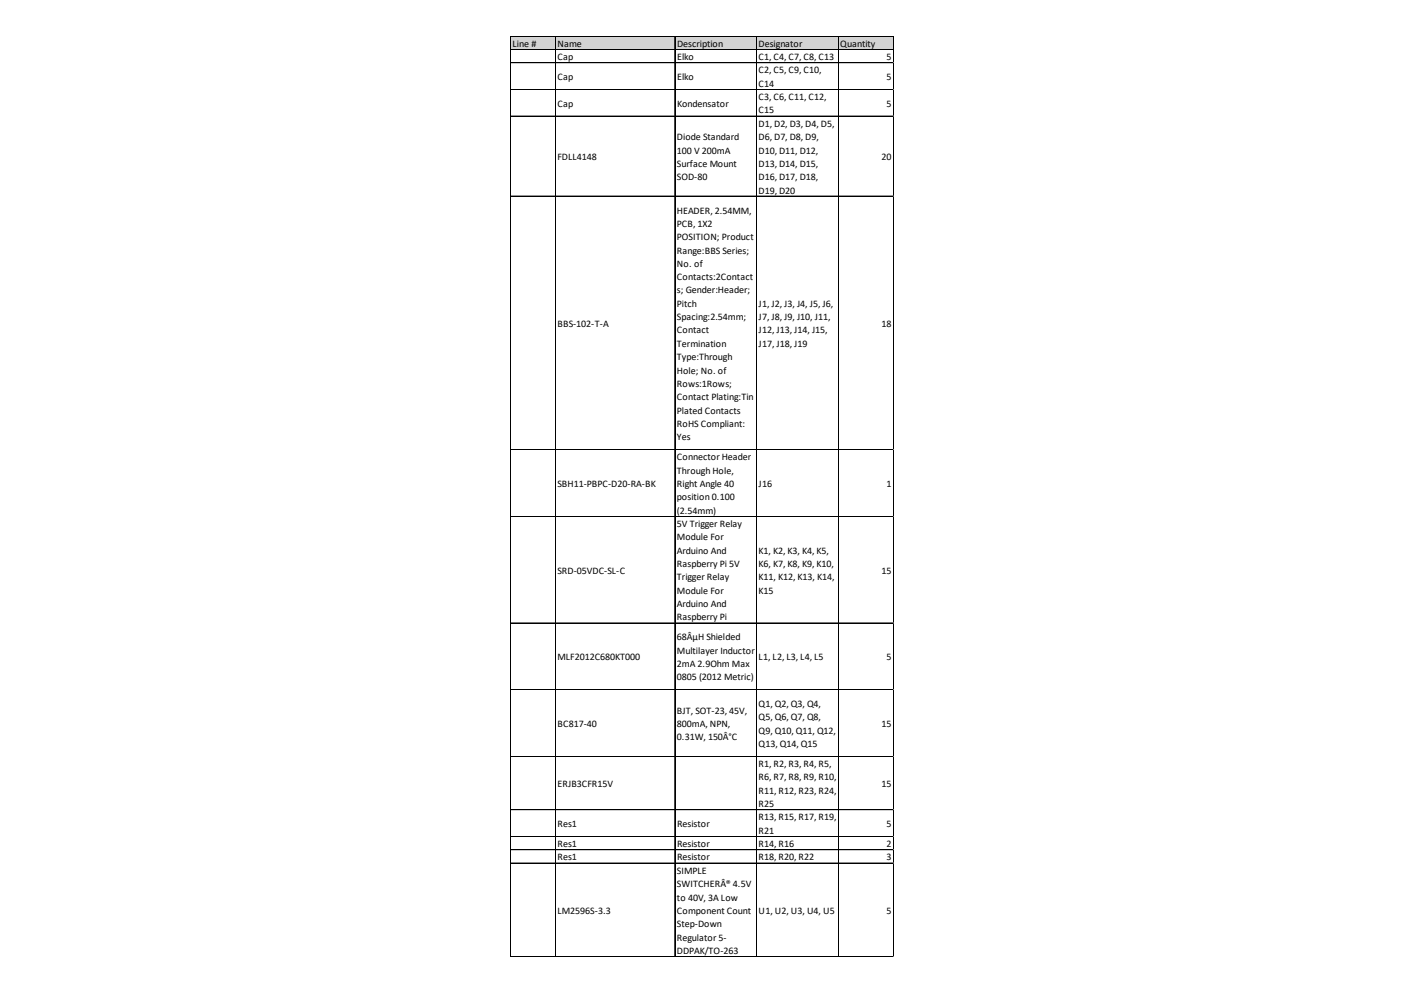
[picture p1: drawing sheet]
<svg xmlns="http://www.w3.org/2000/svg" width="297mm" height="210mm" viewBox="0 0 297 210" stroke-linecap="round" stroke-linejoin="round" font-family="sans-serif">
<defs><g id="words">
<g font-size="2.1">
<text x="108.4" y="9.9">Line #</text>
<text x="117.9" y="9.9">Name</text>
<text x="143.2" y="9.9">Description</text>
<text x="160.5" y="9.9">Designator</text>
<text x="177.7" y="9.9">Quantity</text>
<text x="117.9" y="12.7">Cap</text>
<text x="117.9" y="16.9">Cap</text>
<text x="143.2" y="12.7">Elko</text>
<text x="143.2" y="16.9">Elko</text>
<text x="160.5" y="15.5">C2, C5, C9, C10,</text>
<text x="160.5" y="12.7">C1, C4, C7, C8, C13</text>
<text x="187.5" y="16.9">5</text>
<text x="187.5" y="12.7">5</text>
<text x="117.9" y="22.6">Cap</text>
<text x="143.2" y="22.6">Kondensator</text>
<text x="160.5" y="18.4">C14</text>
<text x="160.5" y="21.2">C3, C6, C11, C12,</text>
<text x="187.5" y="22.6">5</text>
<text x="143.2" y="29.6">Diode Standard</text>
<text x="160.5" y="24">C15</text>
<text x="160.5" y="26.8">D1, D2, D3, D4, D5,</text>
<text x="160.5" y="29.6">D6, D7, D8, D9,</text>
<text x="117.9" y="33.9">FDLL4148</text>
<text x="143.2" y="32.5">100 V 200mA</text>
<text x="143.2" y="35.3">Surface Mount</text>
<text x="160.5" y="32.5">D10, D11, D12,</text>
<text x="160.5" y="35.3">D13, D14, D15,</text>
<text x="186.5" y="33.9">20</text>
<text x="143.2" y="38.1">SOD-80</text>
<text x="160.5" y="38.1">D16, D17, D18,</text>
<text x="160.5" y="40.9">D19, D20</text>
<text x="143.2" y="45.2">HEADER, 2.54MM,</text>
<text x="143.2" y="48">PCB, 1X2</text>
<text x="143.2" y="50.8">POSITION; Product</text>
<text x="143.2" y="53.6">Range:BBS Series;</text>
<text x="143.2" y="56.4">No. of</text>
<text x="143.2" y="59.3">Contacts:2Contact</text>
<text x="143.2" y="62.1">s; Gender:Header;</text>
<text x="143.2" y="64.9">Pitch</text>
<text x="160.5" y="64.9">J1, J2, J3, J4, J5, J6,</text>
<text x="117.9" y="69.1">BBS-102-T-A</text>
<text x="143.2" y="67.7">Spacing:2.54mm;</text>
<text x="143.2" y="70.5">Contact</text>
<text x="160.5" y="67.7">J7, J8, J9, J10, J11,</text>
<text x="160.5" y="70.5">J12, J13, J14, J15,</text>
<text x="186.5" y="69.1">18</text>
<text x="143.2" y="73.4">Termination</text>
<text x="143.2" y="76.2">Type:Through</text>
<text x="160.5" y="73.4">J17, J18, J19</text>
<text x="143.2" y="79">Hole; No. of</text>
<text x="143.2" y="81.8">Rows:1Rows;</text>
<text x="143.2" y="84.7">Contact Plating:Tin</text>
<text x="143.2" y="87.5">Plated Contacts</text>
<text x="143.2" y="90.3">RoHS Compliant:</text>
<text x="143.2" y="93.1">Yes</text>
<text x="143.2" y="97.3">Connector Header</text>
<text x="143.2" y="100.2">Through Hole,</text>
<text x="117.9" y="103">SBH11-PBPC-D20-RA-BK</text>
<text x="143.2" y="103">Right Angle 40</text>
<text x="143.2" y="105.8">position 0.100</text>
<text x="160.5" y="103">J16</text>
<text x="187.5" y="103">1</text>
<text x="143.2" y="108.6">(2.54mm)</text>
<text x="143.2" y="111.5">5V Trigger Relay</text>
<text x="143.2" y="114.3">Module For</text>
<text x="143.2" y="117.1">Arduino And</text>
<text x="143.2" y="119.9">Raspberry Pi 5V</text>
<text x="160.5" y="117.1">K1, K2, K3, K4, K5,</text>
<text x="160.5" y="119.9">K6, K7, K8, K9, K10,</text>
<text x="117.9" y="121.3">SRD-05VDC-SL-C</text>
<text x="143.2" y="122.7">Trigger Relay</text>
<text x="143.2" y="125.6">Module For</text>
<text x="160.5" y="122.7">K11, K12, K13, K14,</text>
<text x="160.5" y="125.6">K15</text>
<text x="186.5" y="121.3">15</text>
<text x="143.2" y="128.4">Arduino And</text>
<text x="143.2" y="131.2">Raspberry Pi</text>
<text x="143.2" y="135.4">68ÂµH Shielded</text>
<text x="117.9" y="139.7">MLF2012C680KT000</text>
<text x="143.2" y="138.3">Multilayer Inductor</text>
<text x="143.2" y="141.1">2mA 2.9Ohm Max</text>
<text x="143.2" y="143.9">0805 (2012 Metric)</text>
<text x="160.5" y="139.7">L1, L2, L3, L4, L5</text>
<text x="187.5" y="139.7">5</text>
<text x="160.5" y="149.5">Q1, Q2, Q3, Q4,</text>
<text x="117.9" y="153.8">BC817-40</text>
<text x="143.2" y="151">BJT, SOT-23, 45V,</text>
<text x="143.2" y="153.8">800mA, NPN,</text>
<text x="160.5" y="152.4">Q5, Q6, Q7, Q8,</text>
<text x="160.5" y="155.2">Q9, Q10, Q11, Q12,</text>
<text x="186.5" y="153.8">15</text>
<text x="143.2" y="156.6">0.31W, 150Â°C</text>
<text x="160.5" y="158">Q13, Q14, Q15</text>
<text x="117.9" y="166.5">ERJB3CFR15V</text>
<text x="160.5" y="162.2">R1, R2, R3, R4, R5,</text>
<text x="160.5" y="165.1">R6, R7, R8, R9, R10,</text>
<text x="160.5" y="167.9">R11, R12, R23, R24,</text>
<text x="186.5" y="166.5">15</text>
<text x="160.5" y="170.7">R25</text>
<text x="160.5" y="173.5">R13, R15, R17, R19,</text>
<text x="117.9" y="174.9">Res1</text>
<text x="117.9" y="179.2">Res1</text>
<text x="143.2" y="174.9">Resistor</text>
<text x="143.2" y="179.2">Resistor</text>
<text x="160.5" y="176.3">R21</text>
<text x="160.5" y="179.2">R14, R16</text>
<text x="187.5" y="174.9">5</text>
<text x="187.5" y="179.2">2</text>
<text x="117.9" y="182">Res1</text>
<text x="143.2" y="184.8">SIMPLE</text>
<text x="143.2" y="182">Resistor</text>
<text x="160.5" y="182">R18, R20, R22</text>
<text x="187.5" y="182">3</text>
<text x="143.2" y="187.6">SWITCHERÂ® 4.5V</text>
<text x="143.2" y="190.5">to 40V, 3A Low</text>
<text x="117.9" y="193.3">LM2596S-3.3</text>
<text x="143.2" y="193.3">Component Count</text>
<text x="143.2" y="196.1">Step-Down</text>
<text x="160.5" y="193.3">U1, U2, U3, U4, U5</text>
<text x="187.5" y="193.3">5</text>
<text x="143.2" y="198.9">Regulator 5-</text>
<text x="143.2" y="201.7">DDPAK/TO-263</text>
</g>
</g></defs>
<path d="M108.1 7.7h81v2.8h-81z" fill="#d3d3d3"/>
<g fill="none" stroke="#000" stroke-width=".21">
<path d="M108 7.6v194.8M108.1 7.6h81M108.1 10.4h81M108.1 13.3h81M108.1 18.9h81M108.1 7.7h81M108.1 10.5h81M108.1 19h81M117.5 7.7v194.7M142.7 7.7v194.7M142.8 7.7v194.7M160 7.7v194.7"/>
<path d="M160.1 7.7v194.7M177.3 7.7v194.7M177.4 7.7v194.7M188.9 7.7v194.7M189 7.7v194.7M108.1 24.5h81M108.1 24.6h81M108.1 41.5h81M108.1 41.6h81M108.1 95.1h81M108.1 109.2h81M108.1 131.8h81"/>
<path d="M108.1 145.9h81M108.1 160h81M108.1 171.2h81M108.1 176.9h81M108.1 179.7h81M108.1 171.3h81M108.1 177h81M108.1 179.8h81M108.1 182.5h81M108.1 182.6h81M108.1 202.3h81"/>
</g>
<g fill="none" stroke="#d4d4d4" stroke-width=".21">
<path d="M189.1 13.3h.1M189.1 18.9h.1M189.1 24.5h.1M189.1 41.5h.1M189.1 95.1h.1M189.1 109.2h.1M189.1 131.8h.1M189.1 145.9h.1M189.1 160h.1M189.1 171.2h.1M189.1 176.9h.1M189.1 179.7h.1"/>
<path d="M189.1 182.5h.1M189.1 202.3h.1"/>
</g>
<use href="#words"/>
</svg>
